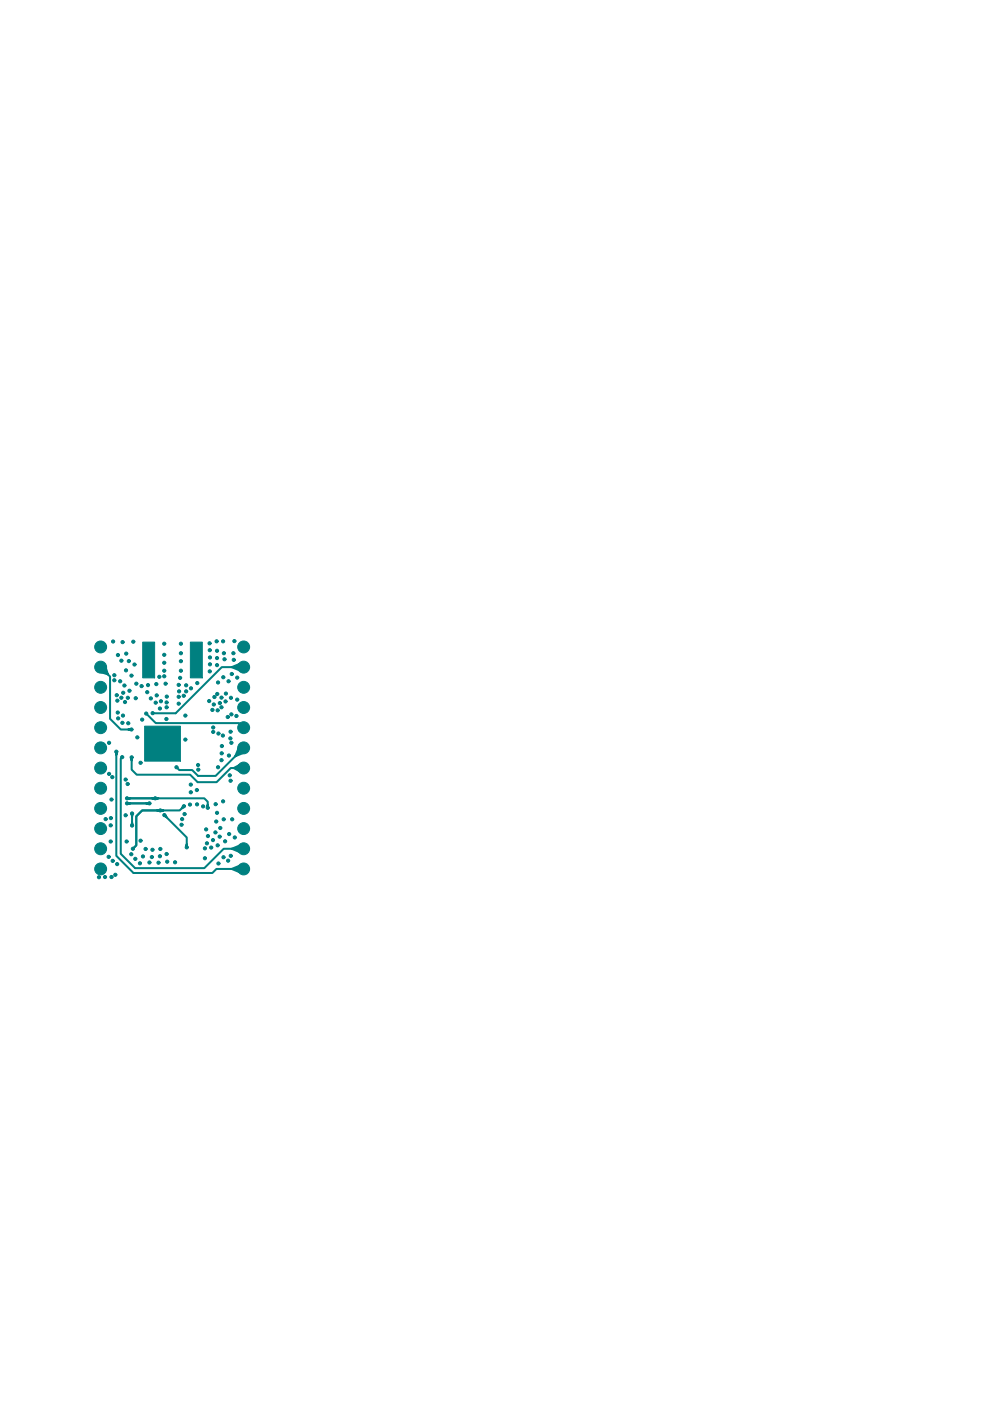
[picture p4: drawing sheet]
<svg xmlns="http://www.w3.org/2000/svg" width="210mm" height="297mm" viewBox="0 0 210 297" stroke-linecap="round" stroke-linejoin="round" font-family="sans-serif">
<defs><g id="words">
<text font-size="9.4" fill="#008080" x="29.1" y="143.3">U4</text>
<g font-size="2.5" fill="#008080">
<text x="50.4" y="159.5">J18</text>
<text x="50.4" y="163.7">J11</text>
</g>
</g></defs>
<path d="M21.3 141.4l2 2v9l2.3 2.3h2.3M24.7 159.4v22.1l3.6 3.6h16.7l.9-.9h5.8M31 151.3l2 2h17.7l1 1M51.7 141.4h-4.7l-9.8 9.8h-4.8M51.7 158.6l-6 5.9h-3.7l-1.2-1.2h-2.8l-.6-.6M25.9 160.5l-.3 .3v20.2l3 3.1h14.7l4.1-4.1h4.3M26.9 169.3h16.4l.7 .7v1.3M26.9 170.3h4.8M27.9 160.6v2.6l1.1 1.1h11.3l1.6 1.5h4l3-3h2.8M28 172.5v2.5M34.8 172.8l4.8 4.8v2.1M39 170.9l-.9 .9h-8l-1.2 1.3v6.1l-.7 .8" fill="none" stroke="#008080" stroke-width=".43"/>
<g fill="#008080" stroke="#008080" stroke-width=".43">
<path d="M49.1 141.4l1.8-.7-.7 .7 .7 .8z"/>
<path d="M49.1 180l1.8-.8-.7 .8 .7 .7z"/>
<path d="M24.6 159.5l.1 .4v-.4v.5z"/>
<path d="M49.1 184.2l1.8-.7-.7 .7 .7 .8z"/>
<path d="M33.3 171.8l.6-.1-.5 .1 .5 .1z"/>
<path d="M27.8 160.7l.1 .4 .1-.4-.1 .5z"/>
<path d="M27 170.2l.5 .1-.5 .1 .6-.1zM31 170.3l.6 .1-.5-.1 .5-.1z"/>
<path d="M27 170.2l.5 .1-.5 .1 .6-.1zM31 170.3l.6 .1-.5-.1 .5-.1z"/>
<path d="M39.6 179l-.1 .6 .1-.5 .1 .5zM35 172.8l.2 .4-.4-.3 .5 .4z"/>
<path d="M34.1 171.7l.4 .1-.4 .1 .6-.1zM38.9 170.9l-.3 .5 .4-.3-.4 .2z"/>
<path d="M28 174.4l-.1 .5 .1-.4 .1 .4zM27.9 172.6l.1 .5 .1-.5-.1 .4z"/>
<path d="M27 169.2l.5 .1h-.5h.6zM32.2 169.3h.6h-.4l.4-.1z"/>
<path d="M27 169.2l.5 .1h-.5h.6zM32.2 169.3h.6h-.4l.4-.1z"/>
<path d="M44 170.6v.6v-.5l.1 .5zM33 169.2l.5 .1h-.5h.6z"/>
<path d="M27.2 154.7l.6 .1-.5-.1 .5-.1zM22.4 141.4v1.1h-1.1l1.6 .5z"/>
</g>
<g fill="#008080" stroke="#008080" stroke-width=".21">
<path d="M30.7 154h7.5v7.4h-7.5z"/>
<circle cx="21" cy="186" r=".34"/>
<circle cx="29.7" cy="183" r=".34"/>
<circle cx="24.8" cy="183.2" r=".34"/>
<circle cx="23.6" cy="185.9" r=".34"/>
<circle cx="22.3" cy="185.9" r=".34"/>
<circle cx="23.9" cy="182.5" r=".34"/>
<circle cx="24.4" cy="185.5" r=".34"/>
<circle cx="31.7" cy="182.9" r=".34"/>
<circle cx="37.1" cy="182.8" r=".34"/>
<circle cx="35.4" cy="182.7" r=".34"/>
<circle cx="33.6" cy="182.9" r=".34"/>
<circle cx="46.3" cy="183.1" r=".34"/>
<circle cx="48.4" cy="182.5" r=".34"/>
<circle cx="28.2" cy="180" r=".34"/>
<circle cx="26.8" cy="178.4" r=".34"/>
<circle cx="22.4" cy="173.7" r=".34"/>
<circle cx="28" cy="175" r=".34"/>
<circle cx="23" cy="181.7" r=".34"/>
<circle cx="23.5" cy="178.4" r=".34"/>
<circle cx="28.7" cy="182.1" r=".34"/>
<circle cx="23.5" cy="175" r=".34"/>
<circle cx="27.8" cy="181.1" r=".34"/>
<circle cx="34" cy="180" r=".34"/>
<circle cx="33.9" cy="181.5" r=".34"/>
<circle cx="35.3" cy="181.1" r=".34"/>
<circle cx="29.8" cy="178.2" r=".34"/>
<circle cx="30.3" cy="181.6" r=".34"/>
<circle cx="32.3" cy="180.2" r=".34"/>
<circle cx="30.9" cy="180" r=".34"/>
<circle cx="32.2" cy="181.7" r=".34"/>
<circle cx="44.8" cy="179.7" r=".34"/>
<circle cx="38.5" cy="174.9" r=".34"/>
<circle cx="43.9" cy="178.8" r=".34"/>
<circle cx="44.1" cy="177.3" r=".34"/>
<circle cx="45.7" cy="176.5" r=".34"/>
<circle cx="38.6" cy="173.7" r=".34"/>
<circle cx="46.7" cy="175.5" r=".34"/>
<circle cx="45.2" cy="178.1" r=".34"/>
<circle cx="46.1" cy="179.2" r=".34"/>
<circle cx="39.6" cy="179.7" r=".34"/>
<circle cx="43.4" cy="179.9" r=".34"/>
<circle cx="43.4" cy="182" r=".34"/>
<circle cx="43.7" cy="175.8" r=".34"/>
<circle cx="45.8" cy="174.2" r=".34"/>
<circle cx="46.6" cy="177.4" r=".34"/>
<circle cx="49.2" cy="173.7" r=".34"/>
<circle cx="48.9" cy="181.5" r=".34"/>
<circle cx="48.6" cy="176.8" r=".34"/>
<circle cx="49.8" cy="177.6" r=".34"/>
<circle cx="47.7" cy="178.4" r=".34"/>
<circle cx="47.4" cy="173.7" r=".34"/>
<circle cx="47.4" cy="181.8" r=".34"/>
<circle cx="28" cy="172.5" r=".34"/>
<circle cx="26.9" cy="170.3" r=".34"/>
<circle cx="23.6" cy="169.5" r=".34"/>
<circle cx="26.6" cy="165.3" r=".34"/>
<circle cx="27.1" cy="166.2" r=".34"/>
<circle cx="26.6" cy="172.9" r=".34"/>
<circle cx="23.5" cy="173.5" r=".34"/>
<circle cx="26.9" cy="169.3" r=".34"/>
<circle cx="34.8" cy="172.8" r=".34"/>
<circle cx="32.9" cy="169.3" r=".34"/>
<circle cx="34" cy="171.8" r=".34"/>
<circle cx="31.7" cy="170.3" r=".34"/>
<circle cx="39" cy="170.9" r=".34"/>
<circle cx="41.8" cy="170.5" r=".34"/>
<circle cx="40.5" cy="168" r=".34"/>
<circle cx="40.5" cy="166.3" r=".34"/>
<circle cx="44" cy="171.3" r=".34"/>
<circle cx="41.7" cy="167.5" r=".34"/>
<circle cx="39.1" cy="172.6" r=".34"/>
<circle cx="45.7" cy="170.5" r=".34"/>
<circle cx="40.3" cy="170.6" r=".34"/>
<circle cx="43.1" cy="171" r=".34"/>
<circle cx="46" cy="172.3" r=".34"/>
<circle cx="47.3" cy="169.9" r=".34"/>
<circle cx="48.9" cy="165.5" r=".34"/>
<circle cx="24.7" cy="159.4" r=".34"/>
<circle cx="23.1" cy="157.5" r=".34"/>
<circle cx="23.8" cy="164.8" r=".34"/>
<circle cx="27.9" cy="160.6" r=".34"/>
<circle cx="25.9" cy="160.5" r=".34"/>
<circle cx="23.1" cy="164.1" r=".34"/>
<circle cx="37.4" cy="162.7" r=".34"/>
<circle cx="35" cy="160.4" r=".34"/>
<circle cx="32.8" cy="159.2" r=".34"/>
<circle cx="33.9" cy="158.1" r=".34"/>
<circle cx="33.9" cy="160.4" r=".34"/>
<circle cx="36.1" cy="160.4" r=".34"/>
<circle cx="37.2" cy="160.4" r=".34"/>
<circle cx="31.7" cy="160.3" r=".34"/>
<circle cx="37.1" cy="159.2" r=".34"/>
<circle cx="35" cy="158.2" r=".34"/>
<circle cx="36.1" cy="158.2" r=".34"/>
<circle cx="32.8" cy="160.3" r=".34"/>
<circle cx="31.6" cy="156.8" r=".34"/>
<circle cx="36" cy="156.9" r=".34"/>
<circle cx="34.9" cy="156.9" r=".34"/>
<circle cx="32.8" cy="156.8" r=".34"/>
<circle cx="33.9" cy="156.9" r=".34"/>
<circle cx="37.1" cy="157" r=".34"/>
<circle cx="29.8" cy="161.7" r=".34"/>
<circle cx="31.6" cy="159.2" r=".34"/>
<circle cx="37.2" cy="158.2" r=".34"/>
<circle cx="31.6" cy="158.1" r=".34"/>
<circle cx="35" cy="159.2" r=".34"/>
<circle cx="36.1" cy="159.2" r=".34"/>
<circle cx="32.8" cy="158.1" r=".34"/>
<circle cx="33.9" cy="159.2" r=".34"/>
<circle cx="42" cy="163.2" r=".34"/>
<circle cx="42" cy="162.2" r=".34"/>
<circle cx="46.2" cy="162.7" r=".34"/>
<circle cx="39.3" cy="156.8" r=".34"/>
<circle cx="48.5" cy="160.2" r=".34"/>
<circle cx="47" cy="158.2" r=".34"/>
<circle cx="47" cy="161.2" r=".34"/>
<circle cx="47" cy="159.7" r=".34"/>
<circle cx="48.7" cy="164.4" r=".34"/>
<circle cx="49.1" cy="157.5" r=".34"/>
<circle cx="48.8" cy="156.6" r=".34"/>
<circle cx="27.9" cy="154.7" r=".34"/>
<circle cx="24.9" cy="148.5" r=".34"/>
<circle cx="27.2" cy="153.3" r=".34"/>
<circle cx="28.8" cy="148" r=".34"/>
<circle cx="25" cy="151.1" r=".34"/>
<circle cx="25" cy="152.3" r=".34"/>
<circle cx="29.1" cy="156.3" r=".34"/>
<circle cx="26.5" cy="148.8" r=".34"/>
<circle cx="26.1" cy="151.7" r=".34"/>
<circle cx="25.9" cy="153.3" r=".34"/>
<circle cx="31.6" cy="155.5" r=".34"/>
<circle cx="33" cy="149" r=".34"/>
<circle cx="33.9" cy="150.2" r=".34"/>
<circle cx="32.4" cy="151.2" r=".34"/>
<circle cx="35.3" cy="150" r=".34"/>
<circle cx="37.1" cy="155.6" r=".34"/>
<circle cx="30.1" cy="152.6" r=".34"/>
<circle cx="32" cy="148.1" r=".34"/>
<circle cx="35.3" cy="148.9" r=".34"/>
<circle cx="35.3" cy="152.4" r=".34"/>
<circle cx="32.8" cy="155.5" r=".34"/>
<circle cx="33.9" cy="155.6" r=".34"/>
<circle cx="34.1" cy="148.7" r=".34"/>
<circle cx="37.9" cy="149.2" r=".34"/>
<circle cx="36" cy="155.6" r=".34"/>
<circle cx="35" cy="155.6" r=".34"/>
<circle cx="31" cy="151.3" r=".34"/>
<circle cx="46.1" cy="150.6" r=".34"/>
<circle cx="46.6" cy="149.1" r=".34"/>
<circle cx="45.2" cy="155.2" r=".34"/>
<circle cx="45.2" cy="154.2" r=".34"/>
<circle cx="45.3" cy="149.4" r=".34"/>
<circle cx="39.3" cy="151.7" r=".34"/>
<circle cx="45" cy="150.5" r=".34"/>
<circle cx="44.3" cy="148.6" r=".34"/>
<circle cx="46.3" cy="155.5" r=".34"/>
<circle cx="46.9" cy="150" r=".34"/>
<circle cx="47.8" cy="148.7" r=".34"/>
<circle cx="47.3" cy="156" r=".34"/>
<circle cx="48.9" cy="155.1" r=".34"/>
<circle cx="50.3" cy="148.3" r=".34"/>
<circle cx="49.1" cy="151.5" r=".34"/>
<circle cx="50.1" cy="151.8" r=".34"/>
<circle cx="48.3" cy="152" r=".34"/>
<circle cx="24.7" cy="147.4" r=".34"/>
<circle cx="24.2" cy="143.2" r=".34"/>
<circle cx="26.1" cy="146.9" r=".34"/>
<circle cx="26.4" cy="145.3" r=".34"/>
<circle cx="25.5" cy="144.4" r=".34"/>
<circle cx="24.2" cy="144.2" r=".34"/>
<circle cx="27.1" cy="148" r=".34"/>
<circle cx="26.7" cy="142.1" r=".34"/>
<circle cx="25.7" cy="140.1" r=".34"/>
<circle cx="25.7" cy="147.9" r=".34"/>
<circle cx="33.2" cy="147.4" r=".34"/>
<circle cx="37.9" cy="147.7" r=".34"/>
<circle cx="38" cy="146.6" r=".34"/>
<circle cx="31.2" cy="146.8" r=".34"/>
<circle cx="35.4" cy="147.7" r=".34"/>
<circle cx="46.1" cy="147.1" r=".34"/>
<circle cx="39" cy="147.5" r=".34"/>
<circle cx="45.5" cy="147.8" r=".34"/>
<circle cx="39.5" cy="146.6" r=".34"/>
<circle cx="47" cy="147.9" r=".34"/>
<circle cx="47.9" cy="147.1" r=".34"/>
<circle cx="50.3" cy="143.7" r=".34"/>
<circle cx="49.1" cy="142.9" r=".34"/>
<circle cx="47.3" cy="143.6" r=".34"/>
<circle cx="49.6" cy="139.9" r=".34"/>
<circle cx="47.6" cy="139.8" r=".34"/>
<circle cx="49" cy="148" r=".34"/>
<circle cx="48.5" cy="144.4" r=".34"/>
<circle cx="26" cy="136.1" r=".34"/>
<circle cx="25" cy="138.9" r=".34"/>
<circle cx="26.8" cy="138.6" r=".34"/>
<circle cx="24" cy="136" r=".34"/>
<circle cx="49.5" cy="138.5" r=".34"/>
<circle cx="47.5" cy="138.5" r=".34"/>
<circle cx="49.7" cy="135.9" r=".34"/>
<circle cx="47.3" cy="136" r=".34"/>
<circle cx="21.3" cy="137.2" r="1.26"/>
<circle cx="51.7" cy="154.3" r="1.26"/>
<circle cx="51.7" cy="141.4" r="1.26"/>
<circle cx="21.3" cy="141.4" r="1.26"/>
<circle cx="21.3" cy="145.7" r="1.26"/>
<circle cx="21.3" cy="150" r="1.26"/>
<circle cx="21.3" cy="154.3" r="1.26"/>
<circle cx="51.7" cy="184.2" r="1.26"/>
<circle cx="51.7" cy="180" r="1.26"/>
<circle cx="21.3" cy="158.6" r="1.26"/>
<circle cx="21.3" cy="162.8" r="1.26"/>
<circle cx="21.3" cy="167.1" r="1.26"/>
<circle cx="21.3" cy="171.4" r="1.26"/>
<circle cx="21.3" cy="175.7" r="1.26"/>
<circle cx="21.3" cy="180" r="1.26"/>
<circle cx="51.7" cy="171.4" r="1.26"/>
<circle cx="51.7" cy="167.1" r="1.26"/>
<circle cx="51.7" cy="150" r="1.26"/>
<circle cx="51.7" cy="145.7" r="1.26"/>
<circle cx="51.7" cy="175.7" r="1.26"/>
<circle cx="21.3" cy="184.2" r="1.26"/>
<circle cx="51.7" cy="137.2" r="1.26"/>
</g>
<use href="#words"/>
</svg>
